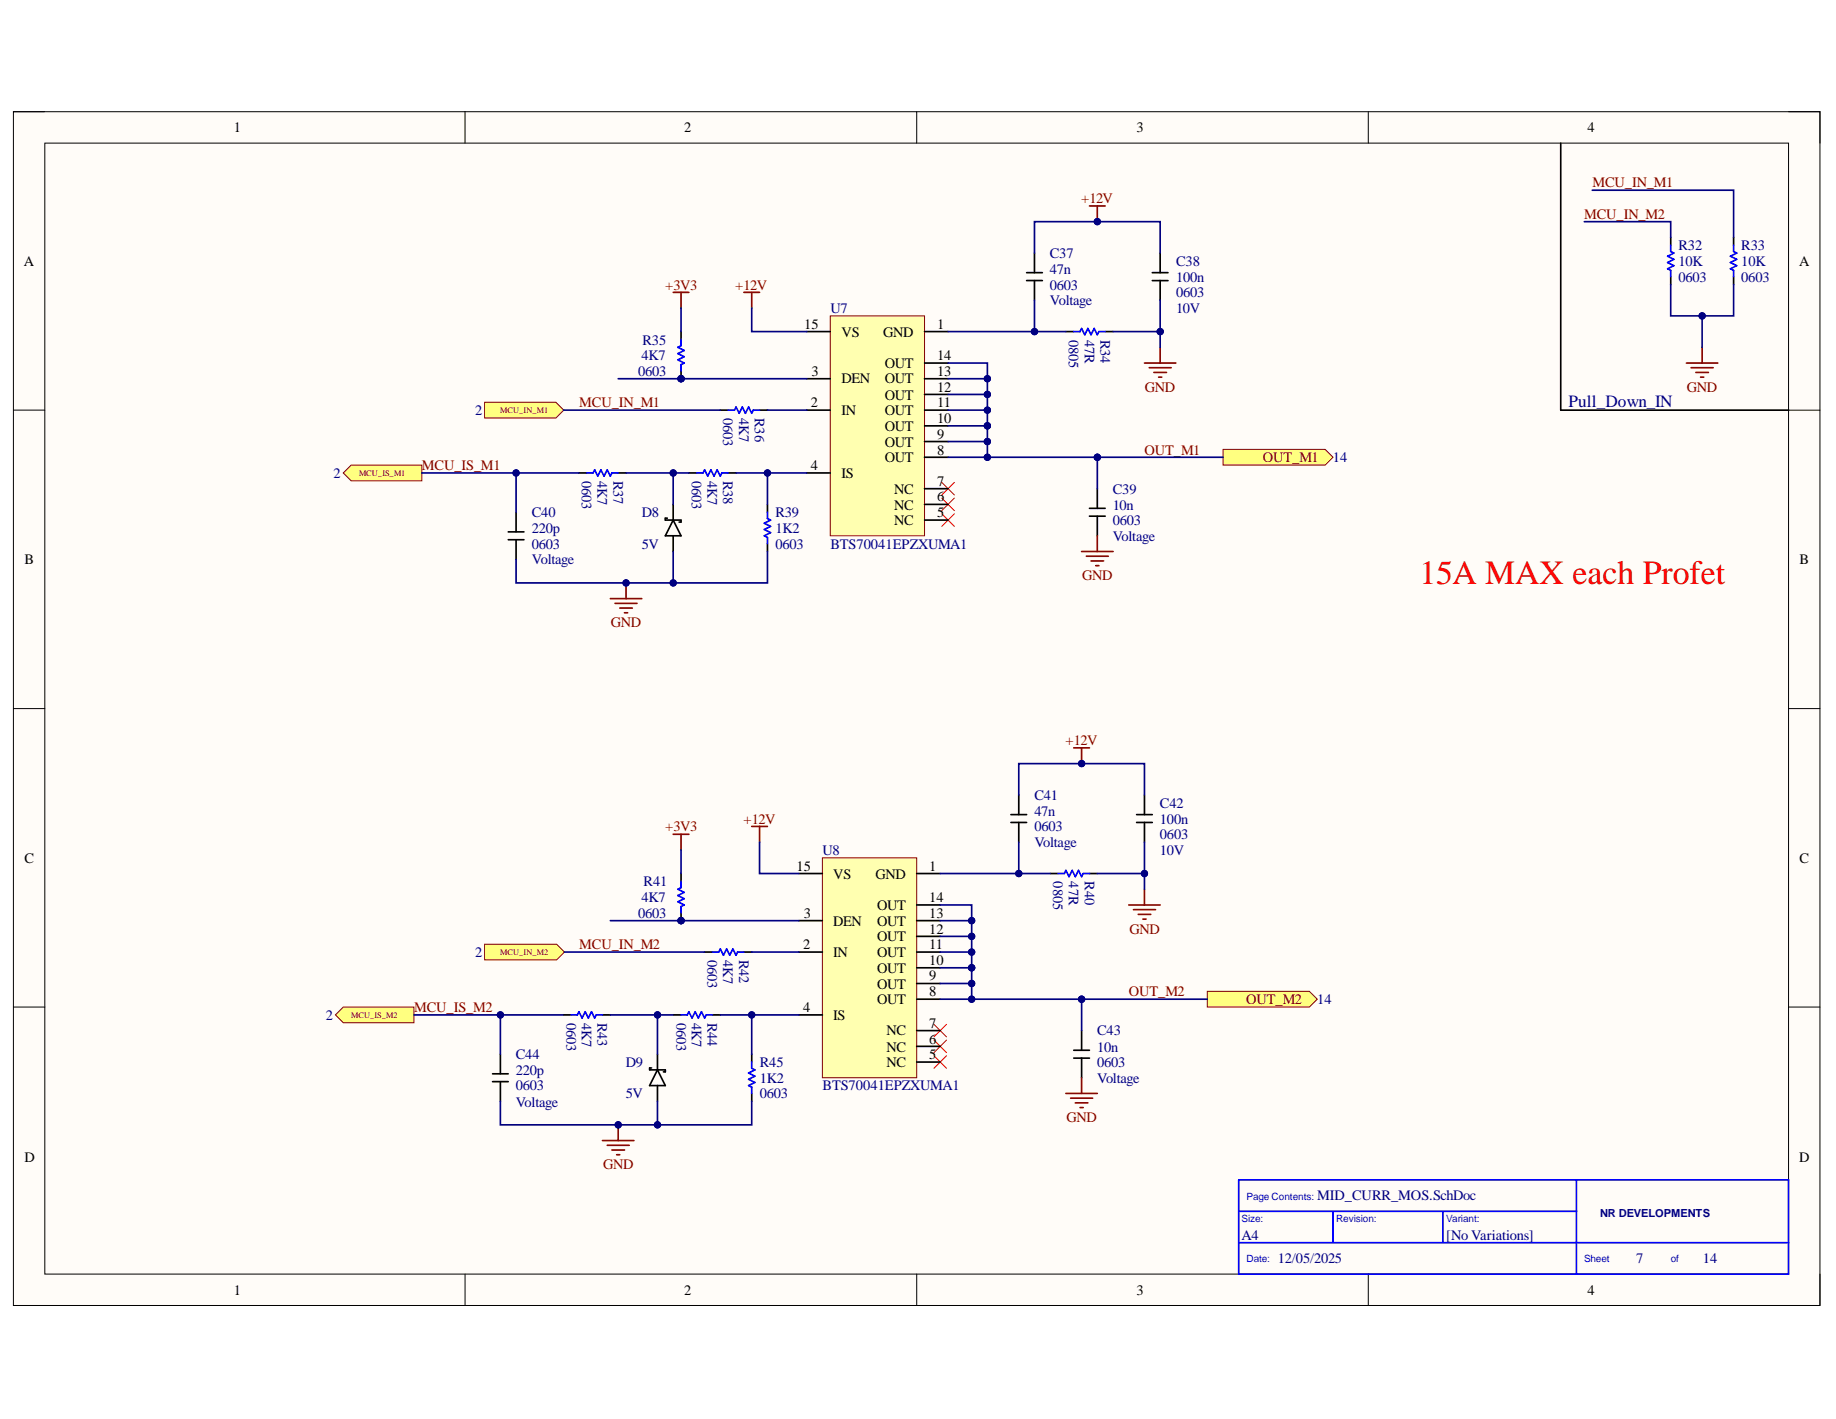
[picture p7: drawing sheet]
<svg xmlns="http://www.w3.org/2000/svg" width="279mm" height="216mm" viewBox="0 0 279 216" stroke-linecap="round" stroke-linejoin="round" font-family="sans-serif">
<defs><g id="words">
<text font-size="5.2" fill="#f00" x="216" y="88.8">15A MAX each Profet</text>
<text font-size="2.6" fill="#000080" x="238.7" y="61.9">Pull_Down_IN</text>
<g font-size="2.2">
<text x="35.6" y="20.1">1</text>
<text x="104.1" y="20.1">2</text>
<text x="173" y="20.1">3</text>
<text x="241.6" y="20.1">4</text>
<text x="3.6" y="40.4">A</text>
<text x="273.8" y="40.4">A</text>
<text x="122.4" y="50.1">15</text>
<text x="128.1" y="51.2">VS</text>
<text x="134.4" y="51.2">GND</text>
<text x="142.6" y="50.1">1</text>
<text x="123.5" y="57.2">3</text>
<text x="128.1" y="58.3">DEN</text>
<text x="134.7" y="58.3">OUT</text>
<text x="134.7" y="56">OUT</text>
<text x="142.6" y="59.6">12</text>
<text x="142.6" y="57.2">13</text>
<text x="142.6" y="54.8">14</text>
<text x="123.4" y="62">2</text>
<text x="128.1" y="63.2">IN</text>
<text x="134.7" y="65.5">OUT</text>
<text x="134.7" y="63.2">OUT</text>
<text x="134.7" y="60.8">OUT</text>
<text x="142.6" y="64.4">10</text>
<text x="142.6" y="62">11</text>
<text x="123.4" y="71.5">4</text>
<text x="134.7" y="70.4">OUT</text>
<text x="134.7" y="68">OUT</text>
<text x="142.6" y="69.2">8</text>
<text x="142.6" y="66.7">9</text>
<text x="128.1" y="72.7">IS</text>
<text x="136.1" y="77.5">NC</text>
<text x="136.1" y="75.1">NC</text>
<text x="142.6" y="76.3">6</text>
<text x="142.6" y="73.9">7</text>
<text x="136.1" y="79.9">NC</text>
<text x="142.6" y="78.7">5</text>
<text x="3.7" y="85.8">B</text>
<text x="273.9" y="85.8">B</text>
<text x="3.7" y="131.3">C</text>
<text x="273.9" y="131.3">C</text>
<text x="121.2" y="132.5">15</text>
<text x="126.8" y="133.7">VS</text>
<text x="133.2" y="133.7">GND</text>
<text x="141.4" y="132.5">1</text>
<text x="141.4" y="137.2">14</text>
<text x="122.3" y="139.6">3</text>
<text x="126.8" y="140.9">DEN</text>
<text x="133.5" y="143.2">OUT</text>
<text x="133.5" y="140.9">OUT</text>
<text x="133.5" y="138.4">OUT</text>
<text x="141.4" y="142.1">12</text>
<text x="141.4" y="139.6">13</text>
<text x="122.2" y="144.4">2</text>
<text x="126.8" y="145.6">IN</text>
<text x="133.5" y="148">OUT</text>
<text x="133.5" y="145.6">OUT</text>
<text x="141.4" y="149.2">9</text>
<text x="141.4" y="146.8">10</text>
<text x="141.4" y="144.4">11</text>
<text x="122.2" y="154">4</text>
<text x="126.8" y="155.2">IS</text>
<text x="133.5" y="152.8">OUT</text>
<text x="133.5" y="150.4">OUT</text>
<text x="141.4" y="151.6">8</text>
<text x="134.9" y="160">NC</text>
<text x="134.9" y="157.5">NC</text>
<text x="141.4" y="161.2">5</text>
<text x="141.4" y="158.8">6</text>
<text x="141.4" y="156.4">7</text>
<text x="134.9" y="162.4">NC</text>
<text x="3.7" y="176.7">D</text>
<text x="273.8" y="176.7">D</text>
<text x="35.6" y="197">1</text>
<text x="104.1" y="197">2</text>
<text x="173" y="197">3</text>
<text x="241.6" y="197">4</text>
</g>
<g font-size="2.2" fill="#800000">
<text x="242.3" y="28.5">MCU_IN_M1</text>
<text x="164.5" y="30.9">+12V</text>
<text x="241.1" y="33.3">MCU_IN_M2</text>
<text x="101.2" y="44.1">+3V3</text>
<text x="111.9" y="44.1">+12V</text>
<text x="174.2" y="59.6">GND</text>
<text x="256.7" y="59.6">GND</text>
<text x="88.1" y="62">MCU_IN_M1</text>
<text x="64.2" y="71.5">MCU_IS_M1</text>
<text x="174.2" y="69.2">OUT_M1</text>
<text x="192.2" y="70.4">OUT_M1</text>
<text x="164.7" y="88.3">GND</text>
<text x="93" y="95.5">GND</text>
<text x="162.1" y="113.4">+12V</text>
<text x="113.2" y="125.3">+12V</text>
<text x="101.2" y="126.5">+3V3</text>
<text x="171.9" y="142.1">GND</text>
<text x="88.1" y="144.4">MCU_IN_M2</text>
<text x="63" y="154">MCU_IS_M2</text>
<text x="171.8" y="151.6">OUT_M2</text>
<text x="189.6" y="152.8">OUT_M2</text>
<text x="162.3" y="170.7">GND</text>
<text x="91.8" y="177.9">GND</text>
</g>
<g font-size="2.2" fill="#000080">
<text x="159.8" y="41.7">47n</text>
<text x="159.8" y="39.2">C37</text>
<text x="179" y="40.4">C38</text>
<text x="255.4" y="40.4">10K</text>
<text x="255.4" y="38.1">R32</text>
<text x="265" y="40.4">10K</text>
<text x="265" y="38.1">R33</text>
<text x="126.4" y="47.6">U7</text>
<text x="159.8" y="44.1">0603</text>
<text x="159.8" y="46.4">Voltage</text>
<text x="179" y="42.9">100n</text>
<text x="179" y="45.2">0603</text>
<text x="179" y="47.6">10V</text>
<text x="255.4" y="42.9">0603</text>
<text x="265" y="42.9">0603</text>
<text x="97.8" y="52.4">R35</text>
<text x="162.6" y="51.7" transform="rotate(90 162.6 51.7)">0805</text>
<text x="165.1" y="51.7" transform="rotate(90 165.1 51.7)">47R</text>
<text x="167.5" y="51.7" transform="rotate(90 167.5 51.7)">R34</text>
<text x="97.1" y="57.2">0603</text>
<text x="97.6" y="54.8">4K7</text>
<text x="72.3" y="63.2">2</text>
<text x="110" y="63.6" transform="rotate(90 110 63.6)">0603</text>
<text x="112.5" y="63.6" transform="rotate(90 112.5 63.6)">4K7</text>
<text x="114.9" y="63.6" transform="rotate(90 114.9 63.6)">R36</text>
<text x="202.8" y="70.4">14</text>
<text x="50.7" y="72.7">2</text>
<text x="88.6" y="73.1" transform="rotate(90 88.6 73.1)">0603</text>
<text x="90.9" y="73.1" transform="rotate(90 90.9 73.1)">4K7</text>
<text x="93.4" y="73.1" transform="rotate(90 93.4 73.1)">R37</text>
<text x="105.3" y="73.1" transform="rotate(90 105.3 73.1)">0603</text>
<text x="107.7" y="73.1" transform="rotate(90 107.7 73.1)">4K7</text>
<text x="110" y="73.1" transform="rotate(90 110 73.1)">R38</text>
<text x="169.3" y="77.5">10n</text>
<text x="169.3" y="75.1">C39</text>
<text x="80.9" y="81.1">220p</text>
<text x="80.9" y="83.5">0603</text>
<text x="80.9" y="78.7">C40</text>
<text x="97.7" y="83.5">5V</text>
<text x="97.7" y="78.7">D8</text>
<text x="118" y="81.1">1K2</text>
<text x="118" y="83.5">0603</text>
<text x="118" y="78.7">R39</text>
<text x="126.4" y="83.5">BTS70041EPZXUMA1</text>
<text x="169.3" y="79.9">0603</text>
<text x="169.3" y="82.3">Voltage</text>
<text x="80.9" y="85.8">Voltage</text>
<text x="157.4" y="124.1">47n</text>
<text x="157.4" y="121.7">C41</text>
<text x="176.5" y="125.3">100n</text>
<text x="176.5" y="122.9">C42</text>
<text x="125.2" y="130.1">U8</text>
<text x="157.4" y="126.5">0603</text>
<text x="157.4" y="128.9">Voltage</text>
<text x="176.5" y="127.7">0603</text>
<text x="176.5" y="130.1">10V</text>
<text x="97.6" y="137.2">4K7</text>
<text x="97.9" y="134.9">R41</text>
<text x="160.3" y="134.1" transform="rotate(90 160.3 134.1)">0805</text>
<text x="162.6" y="134.1" transform="rotate(90 162.6 134.1)">47R</text>
<text x="165.1" y="134.1" transform="rotate(90 165.1 134.1)">R40</text>
<text x="97.1" y="139.6">0603</text>
<text x="72.3" y="145.6">2</text>
<text x="107.7" y="146" transform="rotate(90 107.7 146)">0603</text>
<text x="110" y="146" transform="rotate(90 110 146)">4K7</text>
<text x="112.5" y="146" transform="rotate(90 112.5 146)">R42</text>
<text x="49.6" y="155.2">2</text>
<text x="86.2" y="155.6" transform="rotate(90 86.2 155.6)">0603</text>
<text x="88.6" y="155.6" transform="rotate(90 88.6 155.6)">4K7</text>
<text x="90.9" y="155.6" transform="rotate(90 90.9 155.6)">R43</text>
<text x="102.9" y="155.6" transform="rotate(90 102.9 155.6)">0603</text>
<text x="105.3" y="155.6" transform="rotate(90 105.3 155.6)">4K7</text>
<text x="107.7" y="155.6" transform="rotate(90 107.7 155.6)">R44</text>
<text x="200.5" y="152.8">14</text>
<text x="78.5" y="161.2">C44</text>
<text x="167" y="160">10n</text>
<text x="167" y="157.5">C43</text>
<text x="78.5" y="163.5">220p</text>
<text x="78.5" y="165.9">0603</text>
<text x="95.2" y="167.1">5V</text>
<text x="95.2" y="162.4">D9</text>
<text x="115.6" y="164.7">1K2</text>
<text x="115.6" y="167.1">0603</text>
<text x="115.6" y="162.4">R45</text>
<text x="125.2" y="165.9">BTS70041EPZXUMA1</text>
<text x="167" y="162.4">0603</text>
<text x="167" y="164.7">Voltage</text>
<text x="78.5" y="168.4">Voltage</text>
<text x="200.5" y="182.6">MID_CURR_MOS.SchDoc</text>
<text x="189" y="188.7">A4</text>
<text x="220.1" y="188.7">[No Variations]</text>
<text x="194.4" y="192.2">12/05/2025</text>
<text x="249" y="192.2">7</text>
<text x="259.2" y="192.2">14</text>
</g>
<text font-size="1.7" fill="#000080" x="243.5" y="185.2">NR DEVELOPMENTS</text>
<g font-size="1.5" fill="#00f">
<text x="189" y="185.9">Size:</text>
<text x="189.7" y="182.6">Page Contents:</text>
<text x="203.3" y="185.9">Revision:</text>
<text x="220.1" y="185.9">Variant:</text>
<text x="189.7" y="192">Date:</text>
<text x="241.1" y="192">Sheet</text>
<text x="254.2" y="192">of</text>
</g>
<g font-size="1.3" fill="#800000">
<text x="76.1" y="62.9">MCU_IN_M1</text>
<text x="54.6" y="72.5">MCU_IS_M1</text>
<text x="76.1" y="145.4">MCU_IN_M2</text>
<text x="53.5" y="154.9">MCU_IS_M2</text>
</g>
</g></defs>
<path d="M2 17h275v181.6h-275z" fill-rule="evenodd" fill="#fffcf8"/>
<path d="M2 17h275v181.6h-275z" fill="none" stroke="#000" stroke-width=".15"/>
<path d="M6.8 21.8h265.4v172.1h-265.4z" fill-rule="evenodd" fill="#fffcf8"/>
<g fill="none" stroke="#000" stroke-width=".15">
<path d="M2 17h4.8M70.8 17v4.8M139.5 17v4.8M208.2 17v4.8M272.2 17h4.8v4.8M6.8 21.8h265.4v172.1h-265.4zM2 62.4h4.8M272.2 62.4h4.8M2 107.8h4.8M272.2 107.8h4.8M2 153.2h4.8M272.2 153.2h4.8"/>
<path d="M70.8 193.9v4.7M139.5 193.9v4.7M208.2 193.9v4.7M277 193.9v4.7"/>
</g>
<circle cx="103.6" cy="57.6" r=".48" fill="#000080"/>
<circle cx="103.6" cy="57.6" r=".48" fill="none" stroke="#000080" stroke-width=".15"/>
<path d="M103.6 50.5v1.1M103.6 56.4v1.2" fill="none" stroke="#000" stroke-width=".25"/>
<circle cx="103.6" cy="57.6" r=".48" fill="#000080"/>
<circle cx="103.6" cy="57.6" r=".48" fill="none" stroke="#000080" stroke-width=".15"/>
<path d="M103.6 51.6v1l-.4 .2 .9 .5-.9 .5 .9 .5-.9 .5 .9 .4-.5 .3v.9M163.4 50.5h1l.2-.5 .5 .9 .5-.9 .4 .9 .5-.9 .5 .9 .2-.4h1M89.3 72h1l.2-.5 .5 .9 .4-.9 .5 .9 .5-.9 .5 .9 .2-.4h1M106 72h1l.2-.5 .5 .9 .5-.9 .5 .9 .4-.9 .5 .9 .3-.4h.9M110.8 62.4h1l.2-.5 .5 1 .5-1 .4 1 .5-1 .5 1 .2-.5h1M116.8 77.9v1l.5 .2-1 .5 1 .5-1 .5 1 .4-1 .5 .5 .3v.9" fill="none" stroke="#00f" stroke-width=".25"/>
<g fill="none" stroke="#800000" stroke-width=".25">
<path d="M165.8 31.3h2.4M167 31.3v2.4M113.2 44.5h2.4M114.4 44.5v2.4M174.2 55.2h4.7M174.9 55.9h3.3M175.6 56.7h1.9M176.3 57.4h.5M176.6 52.9v2.3M164.6 83.9h4.8M165.3 84.6h3.4M166 85.3h1.9"/>
<path d="M166.7 86.1h.5M167 81.5v2.4"/>
</g>
<g fill="none" stroke="#000" stroke-width=".25">
<path d="M157.4 38.5v3M176.6 38.5v3M156.2 42.7h2.4M156.2 41.5h2.4M157.4 42.7v3M162.2 50.5h1.2M168.2 50.5h1.2M175.4 42.7h2.3M175.4 41.5h2.3M176.6 42.7v3M78.5 77.9v3M88.1 72h1.2"/>
<path d="M94.1 72h1.2M101.5 78.8h-.3v.3h2.4v.3h-.3M102.4 76.7v2.4M102.4 79.1l1.2 2.4h-2.4zM104.8 72h1.2M109.6 62.4h1.2M110.8 72h1.2M115.6 62.4h1.2M116.8 76.7v1.2M165.8 78.5h2.4M165.8 77.3h2.4M167 74.4v2.9"/>
<path d="M167 78.5v3M77.3 82.1h2.4M77.3 80.9h2.4M78.5 82.1v3M102.4 81.5v2.4M116.8 82.7v1.2"/>
</g>
<path d="M143.3 73.4l1.9 1.9M143.3 75.8l1.9 1.9M143.3 78.2l1.9 1.9M145.2 73.4l-1.9 1.9M145.2 75.8l-1.9 1.9M145.2 78.2l-1.9 1.9" fill="none" stroke="#f00" stroke-width=".15"/>
<circle cx="167" cy="33.7" r=".48" fill="#000080"/>
<circle cx="167" cy="33.7" r=".48" fill="none" stroke="#000080" stroke-width=".15"/>
<circle cx="103.6" cy="140.1" r=".48" fill="#000080"/>
<circle cx="103.6" cy="140.1" r=".48" fill="none" stroke="#000080" stroke-width=".15"/>
<path d="M103.6 132.9v1.2M103.6 138.9v1.2" fill="none" stroke="#000" stroke-width=".25"/>
<circle cx="103.6" cy="140.1" r=".48" fill="#000080"/>
<circle cx="103.6" cy="140.1" r=".48" fill="none" stroke="#000080" stroke-width=".15"/>
<path d="M103.6 134.1v1l-.4 .2 .9 .5-.9 .5 .9 .4-.9 .5 .9 .5-.5 .2v1M161 132.9h1l.2-.5 .5 1 .5-1 .4 1 .5-1 .5 1 .2-.5h1M86.9 154.4h1l.2-.5 .5 1 .5-1 .4 1 .5-1 .5 1 .2-.5h1M103.6 154.4h1l.2-.5 .5 1 .5-1 .5 1 .4-1 .5 1 .3-.5h.9M108.4 144.9h1l.2-.5 .5 .9 .5-.9 .4 .9 .5-.9 .5 .9 .2-.4h1M114.4 161.6v.9l.5 .3-1 .5 1 .4-1 .5 1 .5-1 .5 .5 .2v1" fill="none" stroke="#00f" stroke-width=".25"/>
<g fill="none" stroke="#800000" stroke-width=".25">
<path d="M163.4 113.8h2.4M164.6 113.8v2.4M114.4 125.7h2.4M115.6 125.7v2.4M171.8 137.7h4.8M172.5 138.4h3.3M173.2 139.1h1.9M173.9 139.8h.5M174.2 135.3v2.4M162.2 166.4h4.8M162.9 167.1h3.4M163.6 167.8h2"/>
<path d="M164.4 168.5h.4M164.6 164v2.4"/>
</g>
<g fill="none" stroke="#000" stroke-width=".25">
<path d="M153.8 125.1h2.4M153.8 123.9h2.4M155 121v2.9M155 125.1v3M159.8 132.9h1.2M165.8 132.9h1.2M173 125.1h2.4M173 123.9h2.4M174.2 121v2.9M174.2 125.1v3M85.7 154.4h1.2M91.7 154.4h1.2"/>
<path d="M102.4 154.4h1.2M107.2 144.9h1.2M108.4 154.4h1.2M113.2 144.9h1.2M163.4 159.8h2.4M164.6 156.8v3M75 164.6h2.3M75 163.4h2.3M76.1 160.4v3M76.1 164.6v3M99.2 162.5h-.3v.3h2.3v.3h-.2M100.1 160.4v2.4"/>
<path d="M100.1 165.2v2.4M100.1 162.8l1.1 2.4h-2.3zM114.4 160.4v1.2M114.4 166.4v1.2M163.4 161h2.4M164.6 161v3"/>
</g>
<path d="M142.1 155.9l1.9 1.9M142.1 158.2l1.9 2M144 155.9l-1.9 1.9M144 158.2l-1.9 2M142.1 160.6l1.9 1.9M144 160.6l-1.9 1.9" fill="none" stroke="#f00" stroke-width=".15"/>
<circle cx="164.6" cy="116.2" r=".48" fill="#000080"/>
<circle cx="164.6" cy="116.2" r=".48" fill="none" stroke="#000080" stroke-width=".15"/>
<path d="M188.5 179.5h83.7v14.4h-83.7zM239.9 179.5v14.4M188.5 189.1h83.7M188.5 184.3h51.4M202.9 184.3v4.8M219.6 184.3v4.8" fill="none" stroke="#00f" stroke-width=".25"/>
<path d="M126.3 48.1h14.4v33.4h-14.4z" fill-rule="evenodd" fill="#ffffb0"/>
<path d="M126.3 48.1h14.4v33.4h-14.4z" fill="none" stroke="#800000" stroke-width=".15"/>
<g fill="none" stroke="#000" stroke-width=".25">
<path d="M122.8 50.5h3.5M122.8 57.6h3.5M140.7 50.5h3.6M140.7 57.6h3.6M140.7 55.2h3.6M122.8 62.4h3.5M122.8 72h3.5M140.7 62.4h3.6M140.7 79.1h3.6M140.7 76.7h3.6M140.7 74.4h3.6M140.7 69.6h3.6"/>
<path d="M140.7 67.2h3.6M140.7 64.8h3.6M140.7 60h3.6"/>
</g>
<path d="M125.2 130.5h14.3v33.5h-14.3z" fill-rule="evenodd" fill="#ffffb0"/>
<path d="M125.2 130.5h14.3v33.5h-14.3z" fill="none" stroke="#800000" stroke-width=".15"/>
<g fill="none" stroke="#000" stroke-width=".25">
<path d="M121.6 132.9h3.6M139.5 132.9h3.6M139.5 137.7h3.6M121.6 144.9h3.6M121.6 140.1h3.6M121.6 154.4h3.6M139.5 144.9h3.6M139.5 140.1h3.6M139.5 159.2h3.6M139.5 156.8h3.6M139.5 152h3.6M139.5 149.6h3.6"/>
<path d="M139.5 147.2h3.6M139.5 142.5h3.6M139.5 161.6h3.6"/>
</g>
<path d="M186.1 68.4h15.6l1.2 1.2-1.2 1.2h-15.6z" fill-rule="evenodd" fill="#ffff80"/>
<path d="M186.1 68.4h15.6l1.2 1.2-1.2 1.2h-15.6z" fill="none" stroke="#800000" stroke-width=".15"/>
<path d="M183.7 150.8h15.6l1.2 1.2-1.2 1.2h-15.6z" fill-rule="evenodd" fill="#ffff80"/>
<path d="M183.7 150.8h15.6l1.2 1.2-1.2 1.2h-15.6z" fill="none" stroke="#800000" stroke-width=".15"/>
<path d="M52.2 72l1.2-1.2h10.8v2.4h-10.8z" fill-rule="evenodd" fill="#ffff80"/>
<path d="M52.2 72l1.2-1.2h10.8v2.4h-10.8z" fill="none" stroke="#800000" stroke-width=".15"/>
<path d="M51 154.4l1.2-1.2h10.8v2.4h-10.8z" fill-rule="evenodd" fill="#ffff80"/>
<path d="M51 154.4l1.2-1.2h10.8v2.4h-10.8z" fill="none" stroke="#800000" stroke-width=".15"/>
<path d="M73.8 61.2h10.8l1.2 1.2-1.2 1.2h-10.8z" fill-rule="evenodd" fill="#ffff80"/>
<path d="M73.8 61.2h10.8l1.2 1.2-1.2 1.2h-10.8z" fill="none" stroke="#800000" stroke-width=".15"/>
<path d="M73.8 143.7h10.9l1.2 1.2-1.2 1.2h-10.9z" fill-rule="evenodd" fill="#ffff80"/>
<path d="M73.8 143.7h10.9l1.2 1.2-1.2 1.2h-10.9z" fill="none" stroke="#800000" stroke-width=".15"/>
<path d="M92.9 91.1h4.8M93.6 91.8h3.3M94.3 92.5h1.9M95 93.2h.5M95.3 88.7v2.4" fill="none" stroke="#800000" stroke-width=".25"/>
<circle cx="95.3" cy="88.7" r=".48" fill="#000080"/>
<circle cx="95.3" cy="88.7" r=".48" fill="none" stroke="#000080" stroke-width=".15"/>
<path d="M91.7 173.5h4.8M92.4 174.3h3.4M93.1 175h1.9M93.8 175.7h.5M94.1 171.1v2.4" fill="none" stroke="#800000" stroke-width=".25"/>
<circle cx="94.1" cy="171.1" r=".48" fill="#000080"/>
<circle cx="94.1" cy="171.1" r=".48" fill="none" stroke="#000080" stroke-width=".15"/>
<path d="M103.6 57.6h19.2" fill="none" stroke="#000080" stroke-width=".25"/>
<circle cx="103.6" cy="57.6" r=".48" fill="#000080"/>
<circle cx="103.6" cy="57.6" r=".48" fill="none" stroke="#000080" stroke-width=".15"/>
<path d="M94.1 57.6h9.5" fill="none" stroke="#000080" stroke-width=".25"/>
<circle cx="103.6" cy="57.6" r=".48" fill="#000080"/>
<circle cx="103.6" cy="57.6" r=".48" fill="none" stroke="#000080" stroke-width=".15"/>
<path d="M116.8 62.4h6M122.8 72h-6v4.7" fill="none" stroke="#000080" stroke-width=".25"/>
<circle cx="116.8" cy="72" r=".48" fill="#000080"/>
<circle cx="116.8" cy="72" r=".48" fill="none" stroke="#000080" stroke-width=".15"/>
<path d="M112 72h4.8" fill="none" stroke="#000080" stroke-width=".25"/>
<circle cx="116.8" cy="72" r=".48" fill="#000080"/>
<circle cx="116.8" cy="72" r=".48" fill="none" stroke="#000080" stroke-width=".15"/>
<path d="M144.3 55.2h6v9.6" fill="none" stroke="#000080" stroke-width=".25"/>
<circle cx="150.3" cy="64.8" r=".48" fill="#000080"/>
<circle cx="150.3" cy="64.8" r=".48" fill="none" stroke="#000080" stroke-width=".15"/>
<circle cx="150.3" cy="62.4" r=".48" fill="#000080"/>
<circle cx="150.3" cy="62.4" r=".48" fill="none" stroke="#000080" stroke-width=".15"/>
<circle cx="150.3" cy="60" r=".48" fill="#000080"/>
<circle cx="150.3" cy="60" r=".48" fill="none" stroke="#000080" stroke-width=".15"/>
<circle cx="150.3" cy="57.6" r=".48" fill="#000080"/>
<circle cx="150.3" cy="57.6" r=".48" fill="none" stroke="#000080" stroke-width=".15"/>
<path d="M144.3 57.6h6" fill="none" stroke="#000080" stroke-width=".25"/>
<circle cx="150.3" cy="57.6" r=".48" fill="#000080"/>
<circle cx="150.3" cy="57.6" r=".48" fill="none" stroke="#000080" stroke-width=".15"/>
<path d="M144.3 60h6" fill="none" stroke="#000080" stroke-width=".25"/>
<circle cx="150.3" cy="60" r=".48" fill="#000080"/>
<circle cx="150.3" cy="60" r=".48" fill="none" stroke="#000080" stroke-width=".15"/>
<path d="M167 69.6h19.1" fill="none" stroke="#000080" stroke-width=".25"/>
<circle cx="167" cy="69.6" r=".48" fill="#000080"/>
<circle cx="167" cy="69.6" r=".48" fill="none" stroke="#000080" stroke-width=".15"/>
<path d="M144.3 50.5h17.9" fill="none" stroke="#000080" stroke-width=".25"/>
<circle cx="157.4" cy="50.5" r=".48" fill="#000080"/>
<circle cx="157.4" cy="50.5" r=".48" fill="none" stroke="#000080" stroke-width=".15"/>
<path d="M169.4 50.5h7.2v2.4" fill="none" stroke="#000080" stroke-width=".25"/>
<circle cx="176.6" cy="50.5" r=".48" fill="#000080"/>
<circle cx="176.6" cy="50.5" r=".48" fill="none" stroke="#000080" stroke-width=".15"/>
<path d="M150.3 69.6h16.7" fill="none" stroke="#000080" stroke-width=".25"/>
<circle cx="150.3" cy="69.6" r=".48" fill="#000080"/>
<circle cx="150.3" cy="69.6" r=".48" fill="none" stroke="#000080" stroke-width=".15"/>
<circle cx="167" cy="69.6" r=".48" fill="#000080"/>
<circle cx="167" cy="69.6" r=".48" fill="none" stroke="#000080" stroke-width=".15"/>
<path d="M150.3 64.8v2.4" fill="none" stroke="#000080" stroke-width=".25"/>
<circle cx="150.3" cy="67.2" r=".48" fill="#000080"/>
<circle cx="150.3" cy="67.2" r=".48" fill="none" stroke="#000080" stroke-width=".15"/>
<circle cx="150.3" cy="64.8" r=".48" fill="#000080"/>
<circle cx="150.3" cy="64.8" r=".48" fill="none" stroke="#000080" stroke-width=".15"/>
<path d="M144.3 67.2h6v2.4h-6" fill="none" stroke="#000080" stroke-width=".25"/>
<circle cx="150.3" cy="69.6" r=".48" fill="#000080"/>
<circle cx="150.3" cy="69.6" r=".48" fill="none" stroke="#000080" stroke-width=".15"/>
<circle cx="150.3" cy="67.2" r=".48" fill="#000080"/>
<circle cx="150.3" cy="67.2" r=".48" fill="none" stroke="#000080" stroke-width=".15"/>
<path d="M144.3 64.8h6" fill="none" stroke="#000080" stroke-width=".25"/>
<circle cx="150.3" cy="64.8" r=".48" fill="#000080"/>
<circle cx="150.3" cy="64.8" r=".48" fill="none" stroke="#000080" stroke-width=".15"/>
<path d="M144.3 62.4h6" fill="none" stroke="#000080" stroke-width=".25"/>
<circle cx="150.3" cy="62.4" r=".48" fill="#000080"/>
<circle cx="150.3" cy="62.4" r=".48" fill="none" stroke="#000080" stroke-width=".15"/>
<path d="M167 69.6v4.8" fill="none" stroke="#000080" stroke-width=".25"/>
<circle cx="167" cy="69.6" r=".48" fill="#000080"/>
<circle cx="167" cy="69.6" r=".48" fill="none" stroke="#000080" stroke-width=".15"/>
<path d="M176.6 45.7v4.8" fill="none" stroke="#000080" stroke-width=".25"/>
<circle cx="176.6" cy="50.5" r=".48" fill="#000080"/>
<circle cx="176.6" cy="50.5" r=".48" fill="none" stroke="#000080" stroke-width=".15"/>
<path d="M157.4 38.5v-4.8h19.2v4.8" fill="none" stroke="#000080" stroke-width=".25"/>
<circle cx="167" cy="33.7" r=".48" fill="#000080"/>
<circle cx="167" cy="33.7" r=".48" fill="none" stroke="#000080" stroke-width=".15"/>
<path d="M157.4 45.7v4.8" fill="none" stroke="#000080" stroke-width=".25"/>
<circle cx="157.4" cy="50.5" r=".48" fill="#000080"/>
<circle cx="157.4" cy="50.5" r=".48" fill="none" stroke="#000080" stroke-width=".15"/>
<path d="M64.2 72h23.9" fill="none" stroke="#000080" stroke-width=".25"/>
<circle cx="78.5" cy="72" r=".48" fill="#000080"/>
<circle cx="78.5" cy="72" r=".48" fill="none" stroke="#000080" stroke-width=".15"/>
<path d="M116.8 83.9v4.8h-38.3v-3.6" fill="none" stroke="#000080" stroke-width=".25"/>
<circle cx="95.3" cy="88.7" r=".48" fill="#000080"/>
<circle cx="95.3" cy="88.7" r=".48" fill="none" stroke="#000080" stroke-width=".15"/>
<circle cx="102.4" cy="88.7" r=".48" fill="#000080"/>
<circle cx="102.4" cy="88.7" r=".48" fill="none" stroke="#000080" stroke-width=".15"/>
<path d="M95.3 72h9.5" fill="none" stroke="#000080" stroke-width=".25"/>
<circle cx="102.4" cy="72" r=".48" fill="#000080"/>
<circle cx="102.4" cy="72" r=".48" fill="none" stroke="#000080" stroke-width=".15"/>
<path d="M102.4 83.9v4.8" fill="none" stroke="#000080" stroke-width=".25"/>
<circle cx="102.4" cy="88.7" r=".48" fill="#000080"/>
<circle cx="102.4" cy="88.7" r=".48" fill="none" stroke="#000080" stroke-width=".15"/>
<path d="M102.4 72v4.7" fill="none" stroke="#000080" stroke-width=".25"/>
<circle cx="102.4" cy="72" r=".48" fill="#000080"/>
<circle cx="102.4" cy="72" r=".48" fill="none" stroke="#000080" stroke-width=".15"/>
<path d="M78.5 72v5.9" fill="none" stroke="#000080" stroke-width=".25"/>
<circle cx="78.5" cy="72" r=".48" fill="#000080"/>
<circle cx="78.5" cy="72" r=".48" fill="none" stroke="#000080" stroke-width=".15"/>
<path d="M103.6 140.1h18" fill="none" stroke="#000080" stroke-width=".25"/>
<circle cx="103.6" cy="140.1" r=".48" fill="#000080"/>
<circle cx="103.6" cy="140.1" r=".48" fill="none" stroke="#000080" stroke-width=".15"/>
<path d="M92.9 140.1h10.7" fill="none" stroke="#000080" stroke-width=".25"/>
<circle cx="103.6" cy="140.1" r=".48" fill="#000080"/>
<circle cx="103.6" cy="140.1" r=".48" fill="none" stroke="#000080" stroke-width=".15"/>
<path d="M114.4 144.9h7.2M121.6 154.4h-7.2v6" fill="none" stroke="#000080" stroke-width=".25"/>
<circle cx="114.4" cy="154.4" r=".48" fill="#000080"/>
<circle cx="114.4" cy="154.4" r=".48" fill="none" stroke="#000080" stroke-width=".15"/>
<path d="M109.6 154.4h4.8" fill="none" stroke="#000080" stroke-width=".25"/>
<circle cx="114.4" cy="154.4" r=".48" fill="#000080"/>
<circle cx="114.4" cy="154.4" r=".48" fill="none" stroke="#000080" stroke-width=".15"/>
<path d="M143.1 137.7h4.8v9.5" fill="none" stroke="#000080" stroke-width=".25"/>
<circle cx="147.9" cy="147.2" r=".48" fill="#000080"/>
<circle cx="147.9" cy="147.2" r=".48" fill="none" stroke="#000080" stroke-width=".15"/>
<circle cx="147.9" cy="144.9" r=".48" fill="#000080"/>
<circle cx="147.9" cy="144.9" r=".48" fill="none" stroke="#000080" stroke-width=".15"/>
<circle cx="147.9" cy="142.5" r=".48" fill="#000080"/>
<circle cx="147.9" cy="142.5" r=".48" fill="none" stroke="#000080" stroke-width=".15"/>
<circle cx="147.9" cy="140.1" r=".48" fill="#000080"/>
<circle cx="147.9" cy="140.1" r=".48" fill="none" stroke="#000080" stroke-width=".15"/>
<path d="M143.1 140.1h4.8" fill="none" stroke="#000080" stroke-width=".25"/>
<circle cx="147.9" cy="140.1" r=".48" fill="#000080"/>
<circle cx="147.9" cy="140.1" r=".48" fill="none" stroke="#000080" stroke-width=".15"/>
<path d="M143.1 142.5h4.8" fill="none" stroke="#000080" stroke-width=".25"/>
<circle cx="147.9" cy="142.5" r=".48" fill="#000080"/>
<circle cx="147.9" cy="142.5" r=".48" fill="none" stroke="#000080" stroke-width=".15"/>
<path d="M164.6 152h19.1" fill="none" stroke="#000080" stroke-width=".25"/>
<circle cx="164.6" cy="152" r=".48" fill="#000080"/>
<circle cx="164.6" cy="152" r=".48" fill="none" stroke="#000080" stroke-width=".15"/>
<path d="M143.1 132.9h16.7" fill="none" stroke="#000080" stroke-width=".25"/>
<circle cx="155" cy="132.9" r=".48" fill="#000080"/>
<circle cx="155" cy="132.9" r=".48" fill="none" stroke="#000080" stroke-width=".15"/>
<path d="M167 132.9h7.2v2.4" fill="none" stroke="#000080" stroke-width=".25"/>
<circle cx="174.2" cy="132.9" r=".48" fill="#000080"/>
<circle cx="174.2" cy="132.9" r=".48" fill="none" stroke="#000080" stroke-width=".15"/>
<path d="M147.9 152h16.7" fill="none" stroke="#000080" stroke-width=".25"/>
<circle cx="147.9" cy="152" r=".48" fill="#000080"/>
<circle cx="147.9" cy="152" r=".48" fill="none" stroke="#000080" stroke-width=".15"/>
<circle cx="164.6" cy="152" r=".48" fill="#000080"/>
<circle cx="164.6" cy="152" r=".48" fill="none" stroke="#000080" stroke-width=".15"/>
<path d="M147.9 147.2v2.4" fill="none" stroke="#000080" stroke-width=".25"/>
<circle cx="147.9" cy="149.6" r=".48" fill="#000080"/>
<circle cx="147.9" cy="149.6" r=".48" fill="none" stroke="#000080" stroke-width=".15"/>
<circle cx="147.9" cy="147.2" r=".48" fill="#000080"/>
<circle cx="147.9" cy="147.2" r=".48" fill="none" stroke="#000080" stroke-width=".15"/>
<path d="M143.1 149.6h4.8v2.4h-4.8" fill="none" stroke="#000080" stroke-width=".25"/>
<circle cx="147.9" cy="152" r=".48" fill="#000080"/>
<circle cx="147.9" cy="152" r=".48" fill="none" stroke="#000080" stroke-width=".15"/>
<circle cx="147.9" cy="149.6" r=".48" fill="#000080"/>
<circle cx="147.9" cy="149.6" r=".48" fill="none" stroke="#000080" stroke-width=".15"/>
<path d="M143.1 147.2h4.8" fill="none" stroke="#000080" stroke-width=".25"/>
<circle cx="147.9" cy="147.2" r=".48" fill="#000080"/>
<circle cx="147.9" cy="147.2" r=".48" fill="none" stroke="#000080" stroke-width=".15"/>
<path d="M143.1 144.9h4.8" fill="none" stroke="#000080" stroke-width=".25"/>
<circle cx="147.9" cy="144.9" r=".48" fill="#000080"/>
<circle cx="147.9" cy="144.9" r=".48" fill="none" stroke="#000080" stroke-width=".15"/>
<path d="M164.6 152v4.8" fill="none" stroke="#000080" stroke-width=".25"/>
<circle cx="164.6" cy="152" r=".48" fill="#000080"/>
<circle cx="164.6" cy="152" r=".48" fill="none" stroke="#000080" stroke-width=".15"/>
<path d="M174.2 128.1v4.8" fill="none" stroke="#000080" stroke-width=".25"/>
<circle cx="174.2" cy="132.9" r=".48" fill="#000080"/>
<circle cx="174.2" cy="132.9" r=".48" fill="none" stroke="#000080" stroke-width=".15"/>
<path d="M155 121v-4.8h19.2v4.8" fill="none" stroke="#000080" stroke-width=".25"/>
<circle cx="164.6" cy="116.2" r=".48" fill="#000080"/>
<circle cx="164.6" cy="116.2" r=".48" fill="none" stroke="#000080" stroke-width=".15"/>
<path d="M155 128.1v4.8" fill="none" stroke="#000080" stroke-width=".25"/>
<circle cx="155" cy="132.9" r=".48" fill="#000080"/>
<circle cx="155" cy="132.9" r=".48" fill="none" stroke="#000080" stroke-width=".15"/>
<path d="M63 154.4h22.7" fill="none" stroke="#000080" stroke-width=".25"/>
<circle cx="76.1" cy="154.4" r=".48" fill="#000080"/>
<circle cx="76.1" cy="154.4" r=".48" fill="none" stroke="#000080" stroke-width=".15"/>
<path d="M76.1 167.6v3.5h38.3v-3.5" fill="none" stroke="#000080" stroke-width=".25"/>
<circle cx="94.1" cy="171.1" r=".48" fill="#000080"/>
<circle cx="94.1" cy="171.1" r=".48" fill="none" stroke="#000080" stroke-width=".15"/>
<circle cx="100.1" cy="171.1" r=".48" fill="#000080"/>
<circle cx="100.1" cy="171.1" r=".48" fill="none" stroke="#000080" stroke-width=".15"/>
<path d="M92.9 154.4h9.5" fill="none" stroke="#000080" stroke-width=".25"/>
<circle cx="100.1" cy="154.4" r=".48" fill="#000080"/>
<circle cx="100.1" cy="154.4" r=".48" fill="none" stroke="#000080" stroke-width=".15"/>
<path d="M100.1 167.6v3.5" fill="none" stroke="#000080" stroke-width=".25"/>
<circle cx="100.1" cy="171.1" r=".48" fill="#000080"/>
<circle cx="100.1" cy="171.1" r=".48" fill="none" stroke="#000080" stroke-width=".15"/>
<path d="M100.1 154.4v6" fill="none" stroke="#000080" stroke-width=".25"/>
<circle cx="100.1" cy="154.4" r=".48" fill="#000080"/>
<circle cx="100.1" cy="154.4" r=".48" fill="none" stroke="#000080" stroke-width=".15"/>
<path d="M76.1 154.4v6" fill="none" stroke="#000080" stroke-width=".25"/>
<circle cx="76.1" cy="154.4" r=".48" fill="#000080"/>
<circle cx="76.1" cy="154.4" r=".48" fill="none" stroke="#000080" stroke-width=".15"/>
<path d="M242.3 28.9h21.5v7.2M254.2 43.3v4.8h9.6v-4.8M85.8 62.4h23.8M85.9 144.9h21.3" fill="none" stroke="#000080" stroke-width=".25"/>
<path d="M237.5 21.8v40.6h34.7M254.2 36.1v1.2M263.8 36.1v1.2M254.2 42.1v1.2M263.8 42.1v1.2" fill="none" stroke="#000" stroke-width=".25"/>
<path d="M254.2 37.3v1l.5 .2-.9 .5 .9 .5-.9 .4 .9 .5-.9 .5 .4 .2v1M263.8 37.3v1l.5 .2-1 .5 1 .5-1 .4 1 .5-1 .5 .5 .2v1" fill="none" stroke="#00f" stroke-width=".25"/>
<path d="M256.6 55.2h4.8M257.4 55.9h3.3M258.1 56.7h1.9M258.8 57.4h.5M259 52.9v2.3" fill="none" stroke="#800000" stroke-width=".25"/>
<circle cx="259" cy="48.1" r=".48" fill="#000080"/>
<circle cx="259" cy="48.1" r=".48" fill="none" stroke="#000080" stroke-width=".15"/>
<path d="M259 48.1v4.8" fill="none" stroke="#000080" stroke-width=".25"/>
<circle cx="259" cy="48.1" r=".48" fill="#000080"/>
<circle cx="259" cy="48.1" r=".48" fill="none" stroke="#000080" stroke-width=".15"/>
<path d="M241.1 33.7h13.1v2.4M103.6 46.9v3.6M114.4 46.9v3.6h8.4M103.6 129.3v3.6M115.6 128.1v4.8h6" fill="none" stroke="#000080" stroke-width=".25"/>
<path d="M102.4 44.5h2.4M103.6 44.5v2.4M102.4 126.9h2.4M103.6 126.9v2.4" fill="none" stroke="#800000" stroke-width=".25"/>
<use href="#words"/>
</svg>
